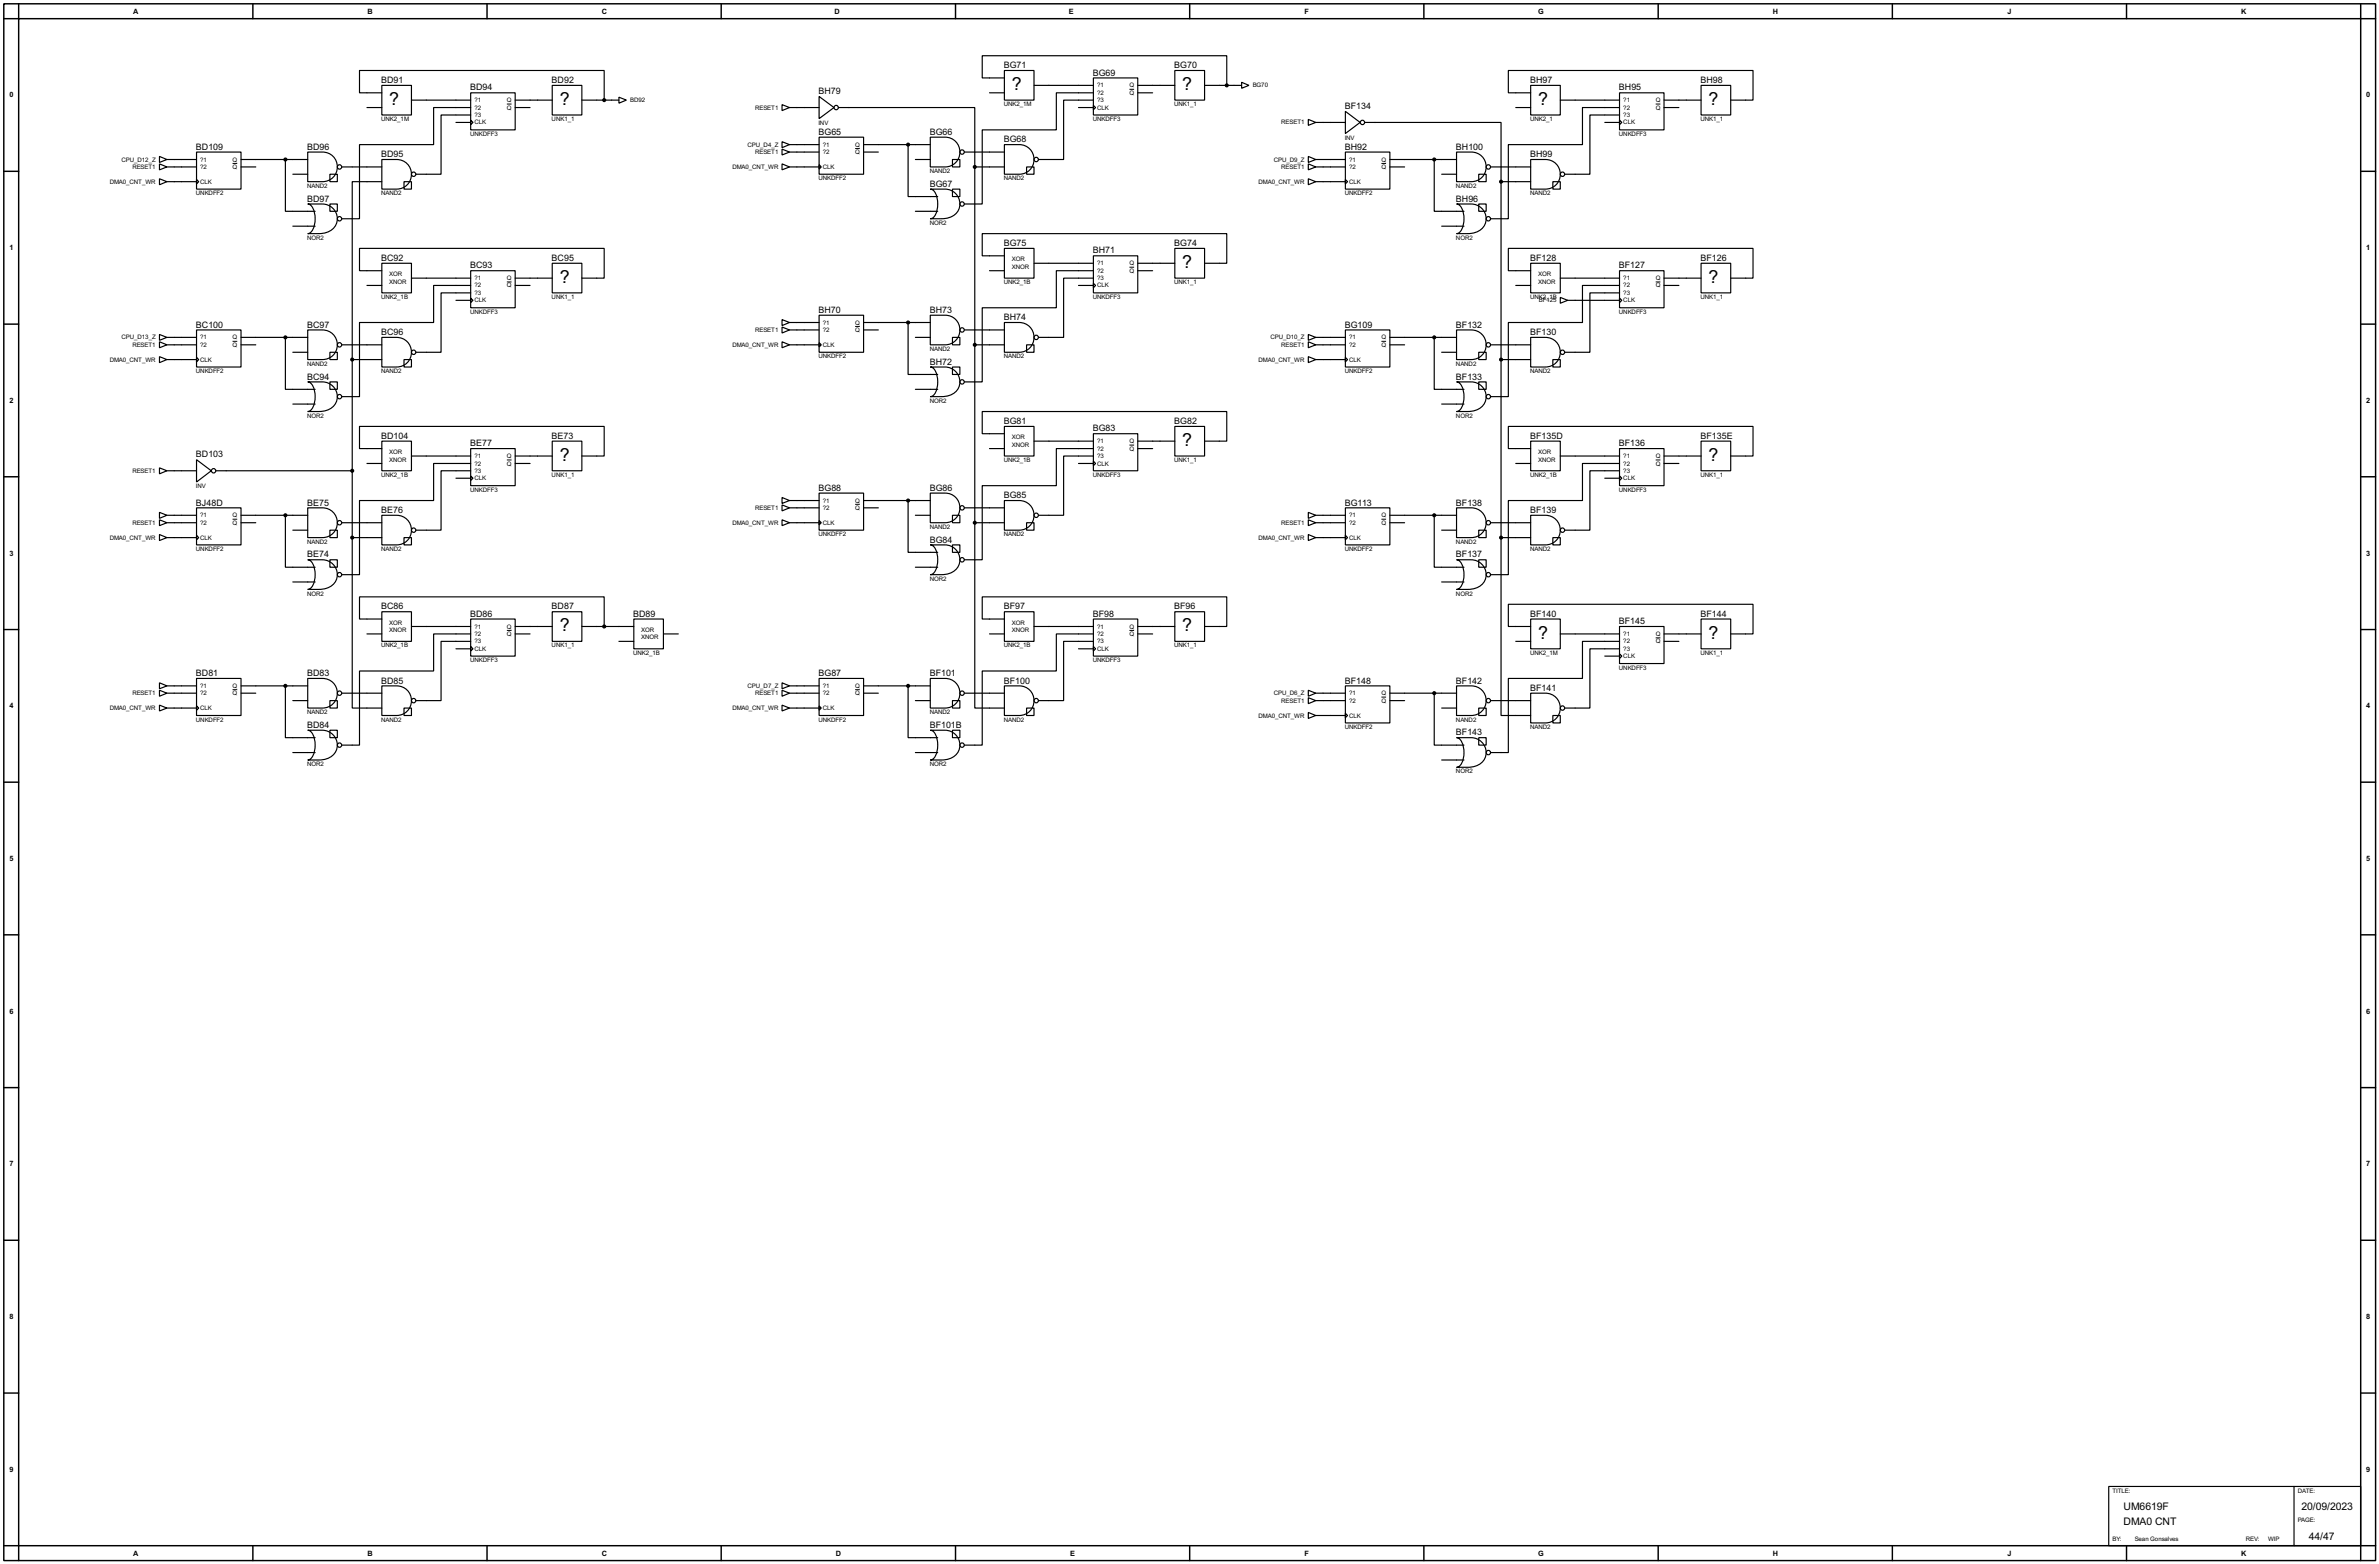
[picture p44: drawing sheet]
<svg xmlns="http://www.w3.org/2000/svg" width="815mm" height="536mm" viewBox="0 0 815 536" stroke-linecap="round" stroke-linejoin="round" font-family="sans-serif">
<defs><g id="words">
<g font-size="6.9">
<text x="133.4" y="36">?</text>
<text x="191.8" y="36">?</text>
<text x="346.8" y="31">?</text>
<text x="405.2" y="31">?</text>
<text x="527.1" y="36">?</text>
<text x="585.5" y="36">?</text>
<text x="405.2" y="91.9">?</text>
<text x="191.8" y="96.9">?</text>
<text x="585.5" y="96.9">?</text>
<text x="405.2" y="152.9">?</text>
<text x="191.8" y="158">?</text>
<text x="585.5" y="158">?</text>
<text x="191.8" y="216.4">?</text>
<text x="405.2" y="216.4">?</text>
<text x="527.1" y="218.9">?</text>
<text x="585.5" y="218.9">?</text>
</g>
<g font-size="4">
<text x="727.8" y="517.5">UM6619F</text>
<text x="788.7" y="517.5">20/09/2023</text>
<text x="727.8" y="522.5">DMA0 CNT</text>
<text x="791.3" y="527.6">44/47</text>
</g>
<g font-size="3.4">
<text x="344" y="23.3">BG71</text>
<text x="402.4" y="23.3">BG70</text>
<text x="130.7" y="28.4">BD91</text>
<text x="189.1" y="28.4">BD92</text>
<text x="374.5" y="25.9">BG69</text>
<text x="524.4" y="28.4">BH97</text>
<text x="582.8" y="28.4">BH98</text>
<text x="161.1" y="31">BD94</text>
<text x="280.5" y="32.3">BH79</text>
<text x="554.8" y="31">BH95</text>
<text x="460.9" y="37.4">BF134</text>
<text x="280.5" y="46.2">BG65</text>
<text x="318.6" y="46.2">BG66</text>
<text x="67.2" y="51.3">BD109</text>
<text x="105.3" y="51.3">BD96</text>
<text x="130.7" y="53.8">BD95</text>
<text x="344" y="48.7">BG68</text>
<text x="460.9" y="51.3">BH92</text>
<text x="499" y="51.3">BH100</text>
<text x="524.4" y="53.8">BH99</text>
<text x="318.6" y="64">BG67</text>
<text x="105.3" y="69.1">BD97</text>
<text x="499" y="69.1">BH96</text>
<text x="130.7" y="89.4">BC92</text>
<text x="189.1" y="89.4">BC95</text>
<text x="344" y="84.3">BG75</text>
<text x="374.5" y="86.8">BH71</text>
<text x="402.4" y="84.3">BG74</text>
<text x="524.4" y="89.4">BF128</text>
<text x="582.8" y="89.4">BF126</text>
<text x="161.1" y="92">BC93</text>
<text x="554.8" y="92">BF127</text>
<text x="280.5" y="107.2">BH70</text>
<text x="318.6" y="107.2">BH73</text>
<text x="67.2" y="112.2">BC100</text>
<text x="105.3" y="112.2">BC97</text>
<text x="344" y="109.7">BH74</text>
<text x="460.9" y="112.2">BG109</text>
<text x="499" y="112.2">BF132</text>
<text x="130.7" y="114.8">BC96</text>
<text x="524.4" y="114.8">BF130</text>
<text x="318.6" y="124.9">BH72</text>
<text x="105.3" y="130.1">BC94</text>
<text x="499" y="130.1">BF133</text>
<text x="344" y="145.3">BG81</text>
<text x="374.5" y="147.8">BG83</text>
<text x="402.4" y="145.3">BG82</text>
<text x="130.7" y="150.3">BD104</text>
<text x="161.1" y="152.9">BE77</text>
<text x="189.1" y="150.3">BE73</text>
<text x="524.4" y="150.3">BF135D</text>
<text x="554.8" y="152.9">BF136</text>
<text x="582.8" y="150.3">BF135E</text>
<text x="67.2" y="156.7">BD103</text>
<text x="67.2" y="173.2">BJ48D</text>
<text x="105.3" y="173.2">BE75</text>
<text x="280.5" y="168.2">BG88</text>
<text x="318.6" y="168.2">BG86</text>
<text x="344" y="170.7">BG85</text>
<text x="460.9" y="173.2">BG113</text>
<text x="499" y="173.2">BF138</text>
<text x="130.7" y="175.7">BE76</text>
<text x="524.4" y="175.7">BF139</text>
<text x="318.6" y="185.9">BG84</text>
<text x="105.3" y="191">BE74</text>
<text x="499" y="191">BF137</text>
<text x="130.7" y="208.8">BC86</text>
<text x="189.1" y="208.8">BD87</text>
<text x="344" y="208.8">BF97</text>
<text x="402.4" y="208.8">BF96</text>
<text x="161.1" y="211.3">BD86</text>
<text x="217" y="211.3">BD89</text>
<text x="374.5" y="211.3">BF98</text>
<text x="524.4" y="211.3">BF140</text>
<text x="554.8" y="213.9">BF145</text>
<text x="582.8" y="211.3">BF144</text>
<text x="67.2" y="231.7">BD81</text>
<text x="105.3" y="231.7">BD83</text>
<text x="280.5" y="231.7">BG87</text>
<text x="318.6" y="231.7">BF101</text>
<text x="130.7" y="234.2">BD85</text>
<text x="344" y="234.2">BF100</text>
<text x="460.9" y="234.2">BF148</text>
<text x="499" y="234.2">BF142</text>
<text x="524.4" y="236.7">BF141</text>
<text x="105.3" y="249.4">BD84</text>
<text x="318.6" y="249.4">BF101B</text>
<text x="499" y="252">BF143</text>
</g>
<g font-size="2.8">
<text x="45.7" y="4.7">A</text>
<text x="126" y="4.7">B</text>
<text x="206.2" y="4.7">C</text>
<text x="286" y="4.7">D</text>
<text x="366.3" y="4.7">E</text>
<text x="447.1" y="4.7">F</text>
<text x="527.2" y="4.7">G</text>
<text x="607.5" y="4.7">H</text>
<text x="688" y="4.7">J</text>
<text x="768.1" y="4.7">K</text>
<text x="3.2" y="33.4">0</text>
<text x="810.9" y="33.4">0</text>
<text x="3.2" y="85.7">1</text>
<text x="810.9" y="85.7">1</text>
<text x="3.2" y="138.1">2</text>
<text x="810.9" y="138.1">2</text>
<text x="3.2" y="190.4">3</text>
<text x="810.9" y="190.4">3</text>
<text x="3.2" y="242.7">4</text>
<text x="810.9" y="242.7">4</text>
<text x="3.2" y="295">5</text>
<text x="810.9" y="295">5</text>
<text x="3.2" y="347.4">6</text>
<text x="810.9" y="347.4">6</text>
<text x="3.2" y="399.7">7</text>
<text x="810.9" y="399.7">7</text>
<text x="3.2" y="452">8</text>
<text x="810.9" y="452">8</text>
<text x="3.2" y="504.3">9</text>
<text x="810.9" y="504.3">9</text>
<text x="45.7" y="533">A</text>
<text x="126" y="533">B</text>
<text x="206.2" y="533">C</text>
<text x="286.5" y="533">D</text>
<text x="366.8" y="533">E</text>
<text x="447.1" y="533">F</text>
<text x="527.2" y="533">G</text>
<text x="607.5" y="533">H</text>
<text x="688" y="533">J</text>
<text x="768.1" y="533">K</text>
</g>
<g font-size="2.4">
<text x="376" y="30">?1</text>
<text x="387.1" y="30">Q</text>
<text x="429.3" y="30">BG70</text>
<text x="162.6" y="35">?1</text>
<text x="173.7" y="35">Q</text>
<text x="216" y="35">BD92</text>
<text x="376" y="32.5">?2</text>
<text x="376" y="35">?3</text>
<text x="387.1" y="32.5">Q</text>
<text x="556.3" y="35">?1</text>
<text x="567.4" y="35">Q</text>
<text x="130.7" y="41.5">UNK2_1M</text>
<text x="162.6" y="37.5">?2</text>
<text x="162.6" y="40.1">?3</text>
<text x="173.7" y="37.5">Q</text>
<text x="189.1" y="41.5">UNK1_1</text>
<text x="258.8" y="37.5">RESET1</text>
<text x="344" y="36.4">UNK2_1M</text>
<text x="374.5" y="41.5">UNKDFF3</text>
<text x="376" y="37.5">CLK</text>
<text x="402.4" y="36.4">UNK1_1</text>
<text x="524.4" y="41.5">UNK2_1</text>
<text x="556.3" y="37.5">?2</text>
<text x="556.3" y="40.1">?3</text>
<text x="567.4" y="37.5">Q</text>
<text x="582.8" y="41.5">UNK1_1</text>
<text x="161.1" y="46.6">UNKDFF3</text>
<text x="162.6" y="42.7">CLK</text>
<text x="280.5" y="42.8">INV</text>
<text x="439.1" y="42.7">RESET1</text>
<text x="460.9" y="47.9">INV</text>
<text x="554.8" y="46.6">UNKDFF3</text>
<text x="556.3" y="42.7">CLK</text>
<text x="256.2" y="50.2">CPU_D4_Z</text>
<text x="258.8" y="52.8">RESET1</text>
<text x="282" y="50.2">?1</text>
<text x="282" y="52.8">?2</text>
<text x="293.1" y="52.8">Q</text>
<text x="293.1" y="50.2">Q</text>
<text x="41.7" y="55.4">CPU_D12_Z</text>
<text x="45.4" y="57.9">RESET1</text>
<text x="68.6" y="55.4">?1</text>
<text x="68.6" y="57.9">?2</text>
<text x="79.7" y="57.9">Q</text>
<text x="79.7" y="55.4">Q</text>
<text x="251" y="57.9">DMA0_CNT_WR</text>
<text x="282" y="57.9">CLK</text>
<text x="318.6" y="59.3">NAND2</text>
<text x="436.5" y="55.4">CPU_D9_Z</text>
<text x="439.1" y="57.9">RESET1</text>
<text x="462.3" y="55.4">?1</text>
<text x="462.3" y="57.9">?2</text>
<text x="473.4" y="57.9">Q</text>
<text x="473.4" y="55.4">Q</text>
<text x="37.6" y="62.9">DMA0_CNT_WR</text>
<text x="68.6" y="62.9">CLK</text>
<text x="105.3" y="64.3">NAND2</text>
<text x="280.5" y="61.8">UNKDFF2</text>
<text x="344" y="61.8">NAND2</text>
<text x="431.3" y="62.9">DMA0_CNT_WR</text>
<text x="462.3" y="62.9">CLK</text>
<text x="499" y="64.3">NAND2</text>
<text x="67.2" y="66.9">UNKDFF2</text>
<text x="130.7" y="66.9">NAND2</text>
<text x="460.9" y="66.9">UNKDFF2</text>
<text x="524.4" y="66.9">NAND2</text>
<text x="318.6" y="77">NOR2</text>
<text x="105.3" y="82.2">NOR2</text>
<text x="499" y="82.2">NOR2</text>
<text x="346.8" y="89.6">XOR</text>
<text x="133.4" y="94.6">XOR</text>
<text x="162.6" y="96">?1</text>
<text x="173.7" y="96">Q</text>
<text x="346.8" y="92.1">XNOR</text>
<text x="376" y="90.9">?1</text>
<text x="376" y="93.5">?2</text>
<text x="376" y="96">?3</text>
<text x="387.1" y="93.5">Q</text>
<text x="387.1" y="90.9">Q</text>
<text x="527.1" y="94.6">XOR</text>
<text x="556.3" y="96">?1</text>
<text x="567.4" y="96">Q</text>
<text x="133.4" y="97.2">XNOR</text>
<text x="162.6" y="98.5">?2</text>
<text x="162.6" y="101">?3</text>
<text x="173.7" y="98.5">Q</text>
<text x="344" y="97.4">UNK2_1B</text>
<text x="376" y="98.5">CLK</text>
<text x="402.4" y="97.4">UNK1_1</text>
<text x="527.1" y="97.2">XNOR</text>
<text x="556.3" y="98.5">?2</text>
<text x="556.3" y="101">?3</text>
<text x="567.4" y="98.5">Q</text>
<text x="130.7" y="102.4">UNK2_1B</text>
<text x="161.1" y="107.6">UNKDFF3</text>
<text x="162.6" y="103.6">CLK</text>
<text x="189.1" y="102.4">UNK1_1</text>
<text x="374.5" y="102.4">UNKDFF3</text>
<text x="524.4" y="102.4">UNK2_1B</text>
<text x="527.4" y="103.6">BF125</text>
<text x="554.8" y="107.6">UNKDFF3</text>
<text x="556.3" y="103.6">CLK</text>
<text x="582.8" y="102.4">UNK1_1</text>
<text x="258.8" y="113.7">RESET1</text>
<text x="282" y="111.2">?1</text>
<text x="282" y="113.7">?2</text>
<text x="293.1" y="113.7">Q</text>
<text x="293.1" y="111.2">Q</text>
<text x="41.7" y="116.3">CPU_D13_Z</text>
<text x="45.4" y="118.9">RESET1</text>
<text x="68.6" y="116.3">?1</text>
<text x="68.6" y="118.9">?2</text>
<text x="79.7" y="118.9">Q</text>
<text x="79.7" y="116.3">Q</text>
<text x="251" y="118.9">DMA0_CNT_WR</text>
<text x="282" y="118.9">CLK</text>
<text x="435.4" y="116.3">CPU_D10_Z</text>
<text x="439.1" y="118.9">RESET1</text>
<text x="462.3" y="116.3">?1</text>
<text x="462.3" y="118.9">?2</text>
<text x="473.4" y="118.9">Q</text>
<text x="473.4" y="116.3">Q</text>
<text x="37.6" y="123.9">DMA0_CNT_WR</text>
<text x="68.6" y="123.9">CLK</text>
<text x="105.3" y="125.3">NAND2</text>
<text x="280.5" y="122.8">UNKDFF2</text>
<text x="318.6" y="120.3">NAND2</text>
<text x="344" y="122.8">NAND2</text>
<text x="431.3" y="123.9">DMA0_CNT_WR</text>
<text x="462.3" y="123.9">CLK</text>
<text x="499" y="125.3">NAND2</text>
<text x="67.2" y="127.8">UNKDFF2</text>
<text x="130.7" y="127.8">NAND2</text>
<text x="460.9" y="127.8">UNKDFF2</text>
<text x="524.4" y="127.8">NAND2</text>
<text x="105.3" y="143.1">NOR2</text>
<text x="318.6" y="138">NOR2</text>
<text x="499" y="143.1">NOR2</text>
<text x="133.4" y="155.6">XOR</text>
<text x="346.8" y="150.5">XOR</text>
<text x="346.8" y="153.1">XNOR</text>
<text x="376" y="151.8">?1</text>
<text x="376" y="154.4">?2</text>
<text x="387.1" y="154.4">Q</text>
<text x="387.1" y="151.8">Q</text>
<text x="527.1" y="155.6">XOR</text>
<text x="133.4" y="158.1">XNOR</text>
<text x="162.6" y="157">?1</text>
<text x="162.6" y="159.5">?2</text>
<text x="173.7" y="159.5">Q</text>
<text x="173.7" y="157">Q</text>
<text x="344" y="158.4">UNK2_1B</text>
<text x="376" y="159.5">CLK</text>
<text x="376" y="157">?3</text>
<text x="402.4" y="158.4">UNK1_1</text>
<text x="527.1" y="158.1">XNOR</text>
<text x="556.3" y="157">?1</text>
<text x="556.3" y="159.5">?2</text>
<text x="567.4" y="159.5">Q</text>
<text x="567.4" y="157">Q</text>
<text x="45.4" y="162">RESET1</text>
<text x="67.2" y="167.2">INV</text>
<text x="130.7" y="163.4">UNK2_1B</text>
<text x="162.6" y="164.5">CLK</text>
<text x="162.6" y="162">?3</text>
<text x="189.1" y="163.4">UNK1_1</text>
<text x="374.5" y="163.4">UNKDFF3</text>
<text x="524.4" y="163.4">UNK2_1B</text>
<text x="556.3" y="164.5">CLK</text>
<text x="556.3" y="162">?3</text>
<text x="582.8" y="163.4">UNK1_1</text>
<text x="161.1" y="168.5">UNKDFF3</text>
<text x="282" y="172.2">?1</text>
<text x="293.1" y="172.2">Q</text>
<text x="554.8" y="168.5">UNKDFF3</text>
<text x="45.4" y="179.8">RESET1</text>
<text x="68.6" y="177.3">?1</text>
<text x="68.6" y="179.8">?2</text>
<text x="79.7" y="179.8">Q</text>
<text x="79.7" y="177.3">Q</text>
<text x="251" y="179.8">DMA0_CNT_WR</text>
<text x="258.8" y="174.7">RESET1</text>
<text x="282" y="179.8">CLK</text>
<text x="282" y="174.7">?2</text>
<text x="293.1" y="174.7">Q</text>
<text x="439.1" y="179.8">RESET1</text>
<text x="462.3" y="177.3">?1</text>
<text x="462.3" y="179.8">?2</text>
<text x="473.4" y="179.8">Q</text>
<text x="473.4" y="177.3">Q</text>
<text x="37.6" y="184.9">DMA0_CNT_WR</text>
<text x="68.6" y="184.9">CLK</text>
<text x="280.5" y="183.8">UNKDFF2</text>
<text x="318.6" y="181.2">NAND2</text>
<text x="344" y="183.8">NAND2</text>
<text x="431.3" y="184.9">DMA0_CNT_WR</text>
<text x="462.3" y="184.9">CLK</text>
<text x="67.2" y="188.8">UNKDFF2</text>
<text x="105.3" y="186.3">NAND2</text>
<text x="130.7" y="188.8">NAND2</text>
<text x="460.9" y="188.8">UNKDFF2</text>
<text x="499" y="186.3">NAND2</text>
<text x="524.4" y="188.8">NAND2</text>
<text x="318.6" y="199">NOR2</text>
<text x="105.3" y="204.1">NOR2</text>
<text x="499" y="204.1">NOR2</text>
<text x="133.4" y="214">XOR</text>
<text x="162.6" y="215.4">?1</text>
<text x="173.7" y="215.4">Q</text>
<text x="346.8" y="214">XOR</text>
<text x="376" y="215.4">?1</text>
<text x="387.1" y="215.4">Q</text>
<text x="130.7" y="221.9">UNK2_1B</text>
<text x="133.4" y="216.6">XNOR</text>
<text x="162.6" y="217.9">?2</text>
<text x="162.6" y="220.5">?3</text>
<text x="173.7" y="217.9">Q</text>
<text x="189.1" y="221.9">UNK1_1</text>
<text x="219.8" y="216.6">XOR</text>
<text x="219.8" y="219.1">XNOR</text>
<text x="344" y="221.9">UNK2_1B</text>
<text x="346.8" y="216.6">XNOR</text>
<text x="376" y="217.9">?2</text>
<text x="376" y="220.5">?3</text>
<text x="387.1" y="217.9">Q</text>
<text x="402.4" y="221.9">UNK1_1</text>
<text x="556.3" y="217.9">?1</text>
<text x="556.3" y="220.5">?2</text>
<text x="567.4" y="220.5">Q</text>
<text x="567.4" y="217.9">Q</text>
<text x="161.1" y="226.9">UNKDFF3</text>
<text x="162.6" y="223">CLK</text>
<text x="217" y="224.4">UNK2_1B</text>
<text x="374.5" y="226.9">UNKDFF3</text>
<text x="376" y="223">CLK</text>
<text x="524.4" y="224.4">UNK2_1M</text>
<text x="556.3" y="225.5">CLK</text>
<text x="556.3" y="223">?3</text>
<text x="582.8" y="224.4">UNK1_1</text>
<text x="554.8" y="229.5">UNKDFF3</text>
<text x="45.4" y="238.2">RESET1</text>
<text x="68.6" y="235.7">?1</text>
<text x="68.6" y="238.2">?2</text>
<text x="79.7" y="238.2">Q</text>
<text x="79.7" y="235.7">Q</text>
<text x="256.2" y="235.7">CPU_D7_Z</text>
<text x="258.8" y="238.2">RESET1</text>
<text x="282" y="235.7">?1</text>
<text x="282" y="238.2">?2</text>
<text x="293.1" y="238.2">Q</text>
<text x="293.1" y="235.7">Q</text>
<text x="436.5" y="238.2">CPU_D6_Z</text>
<text x="462.3" y="238.2">?1</text>
<text x="473.4" y="238.2">Q</text>
<text x="37.6" y="243.3">DMA0_CNT_WR</text>
<text x="68.6" y="243.3">CLK</text>
<text x="105.3" y="244.7">NAND2</text>
<text x="251" y="243.3">DMA0_CNT_WR</text>
<text x="282" y="243.3">CLK</text>
<text x="318.6" y="244.7">NAND2</text>
<text x="431.3" y="245.9">DMA0_CNT_WR</text>
<text x="439.1" y="240.8">RESET1</text>
<text x="462.3" y="245.9">CLK</text>
<text x="462.3" y="240.8">?2</text>
<text x="473.4" y="240.8">Q</text>
<text x="67.2" y="247.3">UNKDFF2</text>
<text x="130.7" y="247.3">NAND2</text>
<text x="280.5" y="247.3">UNKDFF2</text>
<text x="344" y="247.3">NAND2</text>
<text x="460.9" y="249.8">UNKDFF2</text>
<text x="499" y="247.3">NAND2</text>
<text x="524.4" y="249.8">NAND2</text>
<text x="105.3" y="262.5">NOR2</text>
<text x="318.6" y="262.5">NOR2</text>
<text x="499" y="265">NOR2</text>
<text x="724" y="511.5">TITLE:</text>
<text x="787.5" y="511.5">DATE:</text>
<text x="787.5" y="521.6">PAGE:</text>
<text x="724" y="528">BY:</text>
<text x="731.6" y="528">Sean Gonsalves</text>
<text x="769.7" y="528">REV:</text>
<text x="777.3" y="528">WIP</text>
</g>
</g></defs>
<g fill="none" stroke="#000" stroke-width=".5">
<path d="M1.3 1.3h812.8v533.4h-812.8zM6.4 6.4h802.6v523.2h-802.6zM6.4 1.3v5.1h-5.1M86.7 1.3v5.1M166.9 1.3v5.1M247.2 1.3v5.1M327.5 1.3v5.1M407.7 1.3v5.1M488 1.3v5.1M568.3 1.3v5.1M648.5 1.3v5.1M728.8 1.3v5.1"/>
<path d="M809 1.3v5.1h5.1M1.3 58.7h5.1M809 58.7h5.1M1.3 111.1h5.1M809 111.1h5.1M1.3 163.4h5.1M809 163.4h5.1M1.3 215.7h5.1M809 215.7h5.1M1.3 268h5.1M809 268h5.1M1.3 320.3h5.1"/>
<path d="M809 320.3h5.1M1.3 372.7h5.1M809 372.7h5.1M1.3 425h5.1M809 425h5.1M1.3 477.3h5.1M809 477.3h5.1M1.3 529.6h5.1v5.1M86.7 529.6v5.1M166.9 529.6v5.1M247.2 529.6v5.1M327.5 529.6v5.1"/>
<path d="M407.7 529.6v5.1M488 529.6v5.1M568.3 529.6v5.1M648.5 529.6v5.1M728.8 529.6v5.1M814.1 529.6h-5.1v5.1"/>
</g>
<g fill="none" stroke="#000" stroke-width=".4">
<path d="M125.8 36.9h5.1M130.9 29.3h10.1v10.1h-10.1zM130.9 31.8h-7.7v-7.6h83.9v10.1M141 34.3h20.3M161.3 31.8h15.3v12.7h-15.3zM161.3 36.9h-12.7v12.7h-25.4v25.4h-6.1M161.3 39.4h-10.1v20.3h-8.7M176.6 34.3h12.7M176.6 36.9h5.1M189.3 29.3h10.1v10.1h-10.1zM199.4 34.3h12.7M212.1 33.3l2.6 1-2.6 1.1z"/>
<path d="M268 35.9l2.6 1-2.6 1zM270.6 36.9h10.1M280.7 33.1l5.1 3.8-5.1 3.8zM287.3 36.9h46.8v20.3M339.1 31.8h5.1M344.2 24.2h10.2v10.1h-10.2zM344.2 26.7h-7.6v-7.6h83.8v10.2M354.4 29.3h20.3M369.6 36.9h5.1M374.7 26.7h15.2v12.7h-15.2zM374.7 36.1l.8 .8-.8 .7zM374.7 31.8h-12.7v12.7h-25.4v25.4h-6.1"/>
<path d="M374.7 34.3h-10.2v20.4h-8.6M389.9 29.3h12.7M389.9 31.8h5.1M402.6 24.2h10.2v10.1h-10.2zM412.8 29.3h12.7M425.5 28.2l2.5 1.1-2.5 1zM461.1 38.2l5 3.8-5 3.8zM519.5 36.9h5.1M524.6 29.3h10.1v10.1h-10.1zM524.6 31.8h-7.7v-7.6h83.9v10.1h-7.7M534.7 34.3h20.3M555 31.8h15.3v12.7h-15.3z"/>
<path d="M555 36.9h-12.7v12.7h-25.4v25.4h-6.1M555 39.4h-10.1v20.3h-8.7M570.3 34.3h12.7M570.3 36.9h5.1M583 29.3h10.1v10.1h-10.1zM54.7 56.2l2.5 1-2.5 1zM54.7 53.6l2.5 1.1-2.5 1zM57.2 57.2h10.2M57.2 54.7h10.2M67.4 52.1h15.2v12.7h-15.2zM82.6 57.2h5.1M82.6 54.7h22.9"/>
<path d="M97.8 54.7v17.7h10.2M100.4 59.7h5.1M105.5 52.1h3.8a5.1 5.1 0 0 1 6.3 4.4 5.1 5.1 0 0 1-5.1 5.8h-5zM113.1 59.7h2.5v2.6h-2.5zM117.1 57.2h13.8M130.9 54.7h3.8a5.1 5.1 0 0 1 6.3 4.4 5.1 5.1 0 0 1-5.1 5.7h-5zM156.3 42h5M161.3 41.2l.8 .8-.8 .7zM268 51.1l2.6 1-2.6 1zM268 48.6l2.6 1-2.6 1zM268 56.2l2.6 1-2.6 1zM270.6 57.2h10.1"/>
<path d="M270.6 52.1h10.1M270.6 49.6h10.1M280.7 47h15.3v12.7h-15.3zM280.7 56.4l.8 .8-.8 .8zM296 52.1h5M296 49.6h22.8M311.2 49.6v17.8h10.2M313.7 54.7h5.1M318.8 47h3.9a5.2 5.2 0 0 1 6.2 4.4 5.2 5.2 0 0 1-5 5.8h-5.1zM326.4 54.7h2.6v2.5h-2.6zM330.5 52.1h13.7M334.1 57.2h10.1"/>
<path d="M334.1 57.2v121.9M344.2 49.6h3.9a5.1 5.1 0 0 1 6.2 4.4 5.1 5.1 0 0 1-5 5.7h-5.1zM351.8 57.2h2.6v2.5h-2.6zM448.4 56.2l2.5 1-2.5 1zM448.4 53.6l2.5 1.1-2.5 1zM448.4 40.9l2.5 1.1-2.5 1zM450.9 57.2h10.2M450.9 54.7h10.2M450.9 42h10.2M461.1 52.1h15.2v12.7h-15.2zM467.7 42h46.7v20.3M476.3 57.2h5.1"/>
<path d="M476.3 54.7h22.9M491.5 54.7v17.7h10.2M494.1 59.7h5.1M499.2 52.1h3.8a5.1 5.1 0 0 1 6.3 4.4 5.1 5.1 0 0 1-5.1 5.8h-5zM506.8 59.7h2.5v2.6h-2.5zM510.8 57.2h13.8M524.6 54.7h3.8a5.1 5.1 0 0 1 6.3 4.4 5.1 5.1 0 0 1-5.1 5.7h-5zM550 42h5M555 41.2l.8 .8-.8 .7zM54.7 61.3l2.5 1-2.5 1zM57.2 62.3h10.2M67.4 61.5l.7 .8-.7 .7z"/>
<path d="M100.4 77.5h7.6M105.5 69.9h1.4a10.2 10.2 0 0 1 6.8 1.2 5 5 0 0 1 1.6 5.6 5 5 0 0 1-4.9 3.3l-4.9 .1a3.3 3.3 0 0 0 2.3-3.2 7.5 7.5 0 0 0-1.4-6.6zM113.1 69.9h2.5v2.5h-2.5zM130.9 62.3h-10.2v60.9M138.5 62.3h2.5v2.5h-2.5zM313.7 72.4h7.7M318.8 64.8h1.5a10.2 10.2 0 0 1 6.8 1.2 5 5 0 0 1 1.5 5.6 5 5 0 0 1-4.9 3.3l-4.9 .1a3.2 3.2 0 0 0 2.4-3.1 7.6 7.6 0 0 0-1.4-6.7zM326.4 64.8h2.6v2.6h-2.6zM448.4 61.3l2.5 1-2.5 1zM450.9 62.3h10.2M461.1 61.5l.7 .8-.7 .7zM494.1 77.5h7.6"/>
<path d="M499.2 69.9h1.4a10.2 10.2 0 0 1 6.8 1.2 5 5 0 0 1 1.6 5.6 5 5 0 0 1-4.9 3.3l-4.9 .1a3.3 3.3 0 0 0 2.3-3.2 7.5 7.5 0 0 0-1.4-6.6zM506.8 69.9h2.5v2.5h-2.5zM514.4 62.3h10.2M514.4 62.3v121.9M532.2 62.3h2.5v2.5h-2.5zM125.8 97.8h5.1M130.9 90.2h10.1v10.2h-10.1zM130.9 92.8h-7.7v-7.7h83.9v10.2h-7.7M141 95.3h20.3M161.3 92.8h15.3v12.7h-15.3zM161.3 97.8h-12.7v12.7h-25.4v25.4h-6.1M176.6 95.3h12.7"/>
<path d="M176.6 97.8h5.1M189.3 90.2h10.1v10.2h-10.1zM339.1 92.8h5.1M344.2 85.1h10.2v10.2h-10.2zM344.2 87.7h-7.6v-7.6h83.8v10.1h-7.6M354.4 90.2h20.3M369.6 97.8h5.1M374.7 87.7h15.2v12.7h-15.2zM374.7 97.1l.8 .7-.8 .8zM374.7 92.8h-12.7v12.7h-25.4v25.4h-6.1M374.7 95.3h-10.2v20.3h-8.6M389.9 90.2h12.7"/>
<path d="M389.9 92.8h5.1M402.6 85.1h10.2v10.2h-10.2zM519.5 97.8h5.1M524.6 90.2h10.1v10.2h-10.1zM524.6 92.8h-7.7v-7.7h83.9v10.2h-7.7M534.7 95.3h20.3M555 92.8h15.3v12.7h-15.3zM555 97.8h-12.7v12.7h-25.4v25.4h-6.1M570.3 95.3h12.7M570.3 97.8h5.1M583 90.2h10.1v10.2h-10.1zM54.7 117.1l2.5 1.1-2.5 1z"/>
<path d="M54.7 114.6l2.5 1-2.5 1zM57.2 118.2h10.2M57.2 115.6h10.2M67.4 113.1h15.2v12.7h-15.2zM82.6 118.2h5.1M82.6 115.6h22.9M97.8 115.6v17.8h10.2M105.5 113.1h3.8a5.1 5.1 0 0 1 6.3 4.4 5.1 5.1 0 0 1-5.1 5.7h-5zM117.1 118.2h13.8M130.9 115.6h3.8a5.1 5.1 0 0 1 6.3 4.4 5.1 5.1 0 0 1-5.1 5.8h-5zM156.3 102.9h5M161.3 102.2l.8 .7-.8 .8z"/>
<path d="M161.3 100.4h-10.1v20.3h-8.7M268 112.1l2.6 1-2.6 1zM268 109.5l2.6 1-2.6 1.1zM268 117.1l2.6 1.1-2.6 1zM270.6 118.2h10.1M270.6 113.1h10.1M270.6 110.5h10.1M280.7 108h15.3v12.7h-15.3zM280.7 117.4l.8 .8-.8 .7zM296 113.1h5M296 110.5h22.8M311.2 110.5v17.8h10.2"/>
<path d="M313.7 115.6h5.1M318.8 108h3.9a5.1 5.1 0 0 1 6.2 4.4 5.1 5.1 0 0 1-5 5.8h-5.1zM326.4 115.6h2.6v2.6h-2.6zM330.5 113.1h13.7M334.1 118.2h10.1M344.2 110.5h3.9a5.2 5.2 0 0 1 6.2 4.4 5.2 5.2 0 0 1-5 5.8h-5.1zM351.8 118.2h2.6v2.5h-2.6zM448.4 117.1l2.5 1.1-2.5 1zM448.4 114.6l2.5 1-2.5 1zM450.9 118.2h10.2M450.9 115.6h10.2M461.1 113.1h15.2v12.7h-15.2z"/>
<path d="M476.3 118.2h5.1M476.3 115.6h22.9M491.5 115.6v17.8h10.2M499.2 113.1h3.8a5.1 5.1 0 0 1 6.3 4.4 5.1 5.1 0 0 1-5.1 5.7h-5zM510.8 118.2h13.8M524.6 115.6h3.8a5.1 5.1 0 0 1 6.3 4.4 5.1 5.1 0 0 1-5.1 5.8h-5zM534.7 101.9l2.6 1-2.6 1zM537.3 102.9h17.7M555 102.2l.8 .7-.8 .8zM555 100.4h-10.1v20.3h-8.7M54.7 122.2l2.5 1-2.5 1.1zM57.2 123.2h10.2"/>
<path d="M67.4 122.5l.7 .7-.7 .8zM100.4 120.7h5.1M100.4 138.5h7.6M105.5 130.9h1.4a10.2 10.2 0 0 1 6.8 1.1 5 5 0 0 1 1.6 5.7 5 5 0 0 1-4.9 3.2l-4.9 .1a3.2 3.2 0 0 0 2.3-3.1 7.5 7.5 0 0 0-1.4-6.7zM113.1 120.7h2.5v2.5h-2.5zM113.1 130.9h2.5v2.5h-2.5zM120.7 123.2h10.2M120.7 123.2v61M138.5 123.2h2.5v2.6h-2.5zM313.7 133.4h7.7M318.8 125.8h1.5a10 10 0 0 1 6.8 1.1 5 5 0 0 1 1.5 5.7 5 5 0 0 1-4.9 3.2l-4.9 .1a3.2 3.2 0 0 0 2.4-3.1 7.7 7.7 0 0 0-1.4-6.7zM326.4 125.8h2.6v2.5h-2.6z"/>
<path d="M448.4 122.2l2.5 1-2.5 1.1zM450.9 123.2h10.2M461.1 122.5l.7 .7-.7 .8zM494.1 120.7h5.1M494.1 138.5h7.6M499.2 130.9h1.4a10.2 10.2 0 0 1 6.8 1.1 5 5 0 0 1 1.6 5.7 5 5 0 0 1-4.9 3.2l-4.9 .1a3.2 3.2 0 0 0 2.3-3.1 7.5 7.5 0 0 0-1.4-6.7zM506.8 120.7h2.5v2.5h-2.5zM506.8 130.9h2.5v2.5h-2.5zM514.4 123.2h10.2M532.2 123.2h2.5v2.6h-2.5zM67.4 157.5l5 3.8-5 3.9zM125.8 158.8h5.1"/>
<path d="M130.9 151.2h10.1v10.1h-10.1zM130.9 153.7h-7.7v-7.6h83.9v10.2h-7.7M141 156.3h20.3M161.3 153.7h15.3v12.7h-15.3zM161.3 158.8h-12.7v12.7h-25.4v25.4h-6.1M176.6 156.3h12.7M176.6 158.8h5.1M189.3 151.2h10.1v10.1h-10.1zM339.1 153.7h5.1M344.2 146.1h10.2v10.2h-10.2zM344.2 148.6h-7.6v-7.6h83.8v10.2h-7.6M354.4 151.2h20.3"/>
<path d="M369.6 158.8h5.1M374.7 148.6h15.2v12.7h-15.2zM374.7 158l.8 .8-.8 .8zM374.7 153.7h-12.7v12.7h-25.4v25.4h-6.1M374.7 156.3h-10.2v20.3h-8.6M389.9 151.2h12.7M389.9 153.7h5.1M402.6 146.1h10.2v10.2h-10.2zM519.5 158.8h5.1M524.6 151.2h10.1v10.1h-10.1zM524.6 153.7h-7.7v-7.6h83.9v10.2h-7.7M534.7 156.3h20.3"/>
<path d="M555 153.7h15.3v12.7h-15.3zM555 158.8h-12.7v12.7h-25.4v25.4h-6.1M570.3 156.3h12.7M570.3 158.8h5.1M583 151.2h10.1v10.1h-10.1zM54.7 178.1l2.5 1-2.5 1zM54.7 175.6l2.5 1-2.5 1zM54.7 160.3l2.5 1-2.5 1.1zM57.2 179.1h10.2M57.2 176.6h10.2M57.2 161.3h10.2M67.4 174h15.2v12.7h-15.2z"/>
<path d="M74 161.3h46.7M82.6 179.1h5.1M82.6 176.6h22.9M97.8 176.6v17.8h10.2M105.5 174h3.8a5.2 5.2 0 0 1 6.3 4.4 5.2 5.2 0 0 1-5.1 5.8h-5zM117.1 179.1h13.8M130.9 176.6h3.8a5.1 5.1 0 0 1 6.3 4.4 5.1 5.1 0 0 1-5.1 5.7h-5zM156.3 163.9h5M161.3 163.1l.8 .8-.8 .7zM161.3 161.3h-10.1v20.4h-8.7M268 173l2.6 1-2.6 1.1zM268 170.5l2.6 1-2.6 1z"/>
<path d="M268 178.1l2.6 1-2.6 1zM270.6 179.1h10.1M270.6 174h10.1M270.6 171.5h10.1M280.7 169h15.3v12.7h-15.3zM280.7 178.4l.8 .7-.8 .8zM296 174h5M296 171.5h22.8M311.2 171.5v17.8h10.2M313.7 176.6h5.1M318.8 169h3.9a5.1 5.1 0 0 1 6.2 4.4 5.1 5.1 0 0 1-5 5.7h-5.1zM326.4 176.6h2.6v2.5h-2.6z"/>
<path d="M330.5 174h13.7M334.1 179.1v63.5h10.1M334.1 179.1h10.1M344.2 171.5h3.9a5.1 5.1 0 0 1 6.2 4.4 5.1 5.1 0 0 1-5 5.8h-5.1zM351.8 179.1h2.6v2.6h-2.6zM448.4 178.1l2.5 1-2.5 1zM448.4 175.6l2.5 1-2.5 1zM450.9 179.1h10.2M450.9 176.6h10.2M461.1 174h15.2v12.7h-15.2zM476.3 179.1h5.1M476.3 176.6h22.9"/>
<path d="M491.5 176.6v17.8h10.2M499.2 174h3.8a5.2 5.2 0 0 1 6.3 4.4 5.2 5.2 0 0 1-5.1 5.8h-5zM510.8 179.1h13.8M524.6 176.6h3.8a5.1 5.1 0 0 1 6.3 4.4 5.1 5.1 0 0 1-5.1 5.7h-5zM550 163.9h5M555 163.1l.8 .8-.8 .7zM555 161.3h-10.1v20.4h-8.7M54.7 183.2l2.5 1-2.5 1zM57.2 184.2h10.2M67.4 183.4l.7 .8-.7 .8zM100.4 181.7h5.1M100.4 199.4h7.6"/>
<path d="M105.5 191.8h1.4a10.2 10.2 0 0 1 6.8 1.2 5 5 0 0 1 1.6 5.6 5 5 0 0 1-4.9 3.3l-4.9 .1a3.2 3.2 0 0 0 2.3-3.1 7.6 7.6 0 0 0-1.4-6.7zM113.1 181.7h2.5v2.5h-2.5zM113.1 191.8h2.5v2.6h-2.5zM120.7 184.2v58.4h10.2M120.7 184.2h10.2M138.5 184.2h2.5v2.5h-2.5zM313.7 194.4h7.7M318.8 186.7h1.5a10 10 0 0 1 6.8 1.2 5.1 5.1 0 0 1 1.5 5.7 5.1 5.1 0 0 1-4.9 3.2l-4.9 .1a3.2 3.2 0 0 0 2.4-3.1 7.7 7.7 0 0 0-1.4-6.7zM326.4 186.7h2.6v2.6h-2.6zM448.4 183.2l2.5 1-2.5 1zM450.9 184.2h10.2M461.1 183.4l.7 .8-.7 .8z"/>
<path d="M494.1 181.7h5.1M494.1 199.4h7.6M499.2 191.8h1.4a10.2 10.2 0 0 1 6.8 1.2 5 5 0 0 1 1.6 5.6 5 5 0 0 1-4.9 3.3l-4.9 .1a3.2 3.2 0 0 0 2.3-3.1 7.6 7.6 0 0 0-1.4-6.7zM506.8 181.7h2.5v2.5h-2.5zM506.8 191.8h2.5v2.6h-2.5zM514.4 184.2v61h10.2M514.4 184.2h10.2M532.2 184.2h2.5v2.5h-2.5zM125.8 217.2h5.1M130.9 209.6h10.1v10.2h-10.1zM130.9 212.1h-7.7v-7.6h83.9v10.2M141 214.7h20.3"/>
<path d="M161.3 212.1h15.3v12.7h-15.3zM161.3 217.2h-12.7v12.7h-25.4v25.4h-6.1M161.3 219.8h-10.1v20.3h-8.7M176.6 217.2h5.1M176.6 214.7h12.7M189.3 209.6h10.1v10.2h-10.1zM199.4 214.7h17.8M212.1 219.8h5.1M217.2 212.1h10.2v10.2h-10.2zM227.4 217.2h5.1M339.1 217.2h5.1M344.2 209.6h10.2v10.2h-10.2z"/>
<path d="M344.2 212.1h-7.6v-7.6h83.8v10.2h-7.6M354.4 214.7h20.3M374.7 212.1h15.2v12.7h-15.2zM374.7 217.2h-12.7v12.7h-25.4v25.4h-6.1M374.7 219.8h-10.2v20.3h-8.6M389.9 217.2h5.1M389.9 214.7h12.7M402.6 209.6h10.2v10.2h-10.2zM519.5 219.8h5.1M524.6 212.1h10.1v10.2h-10.1zM524.6 214.7h-7.7v-7.6h83.9v10.1h-7.7M534.7 217.2h20.3"/>
<path d="M555 214.7h15.3v12.7h-15.3zM555 219.8h-12.7v12.7h-25.4v25.4h-6.1M570.3 217.2h12.7M570.3 219.8h5.1M583 212.1h10.1v10.2h-10.1zM54.7 236.5l2.5 1-2.5 1.1zM54.7 234l2.5 1-2.5 1zM57.2 237.5h10.2M57.2 235h10.2M67.4 232.5h15.2v12.7h-15.2zM82.6 237.5h5.1M82.6 235h22.9"/>
<path d="M97.8 235v17.8h10.2M105.5 232.5h3.8a5.1 5.1 0 0 1 6.3 4.4 5.1 5.1 0 0 1-5.1 5.7h-5zM117.1 237.5h13.8M130.9 235h3.8a5.1 5.1 0 0 1 6.3 4.4 5.1 5.1 0 0 1-5.1 5.8h-5zM156.3 222.3h5M161.3 221.5l.8 .8-.8 .8zM268 236.5l2.6 1-2.6 1.1zM268 234l2.6 1-2.6 1zM270.6 237.5h10.1M270.6 235h10.1M280.7 232.5h15.3v12.7h-15.3zM296 237.5h5"/>
<path d="M296 235h22.8M311.2 235v17.8h10.2M318.8 232.5h3.9a5.1 5.1 0 0 1 6.2 4.4 5.1 5.1 0 0 1-5 5.7h-5.1zM330.5 237.5h13.7M344.2 235h3.9a5.1 5.1 0 0 1 6.2 4.4 5.1 5.1 0 0 1-5 5.8h-5.1zM369.6 222.3h5.1M374.7 221.5l.8 .8-.8 .8zM448.4 239.1l2.5 1-2.5 1zM448.4 236.5l2.5 1-2.5 1.1zM450.9 237.5h10.2M461.1 235h15.2v12.7h-15.2zM476.3 237.5h22.9"/>
<path d="M491.5 237.5v17.8h10.2M499.2 235h3.8a5.1 5.1 0 0 1 6.3 4.4 5.1 5.1 0 0 1-5.1 5.8h-5zM524.6 237.5h3.8a5.2 5.2 0 0 1 6.3 4.4 5.2 5.2 0 0 1-5.1 5.8h-5zM550 224.8h5M555 224.1l.8 .7-.8 .8zM555 222.3h-10.1v20.3h-8.7M54.7 241.6l2.5 1-2.5 1zM57.2 242.6h10.2M67.4 241.9l.7 .7-.7 .8zM100.4 240.1h5.1M100.4 257.9h7.6M105.5 250.2h1.4a10.1 10.1 0 0 1 6.8 1.2 5 5 0 0 1 1.6 5.7 5 5 0 0 1-4.9 3.2l-4.9 .1a3.3 3.3 0 0 0 2.3-3.1 7.6 7.6 0 0 0-1.4-6.7z"/>
<path d="M113.1 240.1h2.5v2.5h-2.5zM113.1 250.2h2.5v2.6h-2.5zM138.5 242.6h2.5v2.6h-2.5zM268 241.6l2.6 1-2.6 1zM270.6 242.6h10.1M280.7 241.9l.8 .7-.8 .8zM313.7 240.1h5.1M313.7 257.9h7.7M318.8 250.2h1.5a10 10 0 0 1 6.8 1.2 5.1 5.1 0 0 1 1.5 5.7 5.1 5.1 0 0 1-4.9 3.2l-4.9 .1a3.2 3.2 0 0 0 2.4-3.1 7.7 7.7 0 0 0-1.4-6.7zM326.4 240.1h2.6v2.5h-2.6zM326.4 250.2h2.6v2.6h-2.6zM351.8 242.6h2.6v2.6h-2.6z"/>
<path d="M448.4 244.1l2.5 1.1-2.5 1zM450.9 240.1h10.2M450.9 245.2h10.2M461.1 244.4l.7 .8-.7 .7zM476.3 240.1h5.1M494.1 242.6h5.1M499.2 252.8h1.4a10.1 10.1 0 0 1 6.8 1.1 5 5 0 0 1 1.6 5.7 5 5 0 0 1-4.9 3.2l-4.9 .1a3.2 3.2 0 0 0 2.3-3.1 7.6 7.6 0 0 0-1.4-6.7zM506.8 242.6h2.5v2.6h-2.5zM506.8 252.8h2.5v2.5h-2.5zM510.8 240.1h13.8M532.2 245.2h2.5v2.5h-2.5zM494.1 260.4h7.6"/>
<path d="M722.7 509.3h86.3v20.3h-86.3zM786.2 509.3v20.3"/>
<circle cx="286.5" cy="36.9" r=".75"/>
<circle cx="116.3" cy="57.2" r=".75"/>
<circle cx="141.7" cy="59.7" r=".75"/>
<circle cx="329.7" cy="52.1" r=".75"/>
<circle cx="355.1" cy="54.7" r=".75"/>
<circle cx="466.9" cy="42" r=".75"/>
<circle cx="510" cy="57.2" r=".75"/>
<circle cx="535.4" cy="59.7" r=".75"/>
<circle cx="116.3" cy="75" r=".75"/>
<circle cx="329.7" cy="69.9" r=".75"/>
<circle cx="510" cy="75" r=".75"/>
<circle cx="116.3" cy="118.2" r=".75"/>
<circle cx="329.7" cy="113.1" r=".75"/>
<circle cx="355.1" cy="115.6" r=".75"/>
<circle cx="510" cy="118.2" r=".75"/>
<circle cx="116.3" cy="135.9" r=".75"/>
<circle cx="141.7" cy="120.7" r=".75"/>
<circle cx="329.7" cy="130.9" r=".75"/>
<circle cx="510" cy="135.9" r=".75"/>
<circle cx="535.4" cy="120.7" r=".75"/>
<circle cx="73.2" cy="161.3" r=".75"/>
<circle cx="116.3" cy="179.1" r=".75"/>
<circle cx="329.7" cy="174" r=".75"/>
<circle cx="355.1" cy="176.6" r=".75"/>
<circle cx="510" cy="179.1" r=".75"/>
<circle cx="116.3" cy="196.9" r=".75"/>
<circle cx="141.7" cy="181.7" r=".75"/>
<circle cx="329.7" cy="191.8" r=".75"/>
<circle cx="510" cy="196.9" r=".75"/>
<circle cx="535.4" cy="181.7" r=".75"/>
<circle cx="116.3" cy="237.5" r=".75"/>
<circle cx="329.7" cy="237.5" r=".75"/>
<circle cx="116.3" cy="255.3" r=".75"/>
<circle cx="141.7" cy="240.1" r=".75"/>
<circle cx="329.7" cy="255.3" r=".75"/>
<circle cx="355.1" cy="240.1" r=".75"/>
<circle cx="510" cy="240.1" r=".75"/>
<circle cx="510" cy="257.9" r=".75"/>
<circle cx="535.4" cy="242.6" r=".75"/>
</g>
<g fill="none" stroke="#000" stroke-width=".34">
<path d="M173.7 35.7h1.6M387.1 30.6h1.6M567.4 35.7h1.6M79.7 56h1.6M293.1 50.9h1.6M473.4 56h1.6M173.7 96.6h1.6M387.1 91.6h1.6M567.4 96.6h1.6M79.7 117h1.6M293.1 111.9h1.6M473.4 117h1.6"/>
<path d="M173.7 157.6h1.6M387.1 152.5h1.6M567.4 157.6h1.6M79.7 177.9h1.6M293.1 172.8h1.6M473.4 177.9h1.6M173.7 216h1.6M387.1 216h1.6M567.4 218.6h1.6M79.7 236.3h1.6M293.1 236.3h1.6M473.4 238.9h1.6"/>
</g>
<g fill="#000" stroke="#000" stroke-width=".4">
<circle cx="207" cy="34.3" r=".5"/>
<circle cx="420.4" cy="29.3" r=".5"/>
<circle cx="97.8" cy="54.7" r=".5"/>
<circle cx="311.2" cy="49.6" r=".5"/>
<circle cx="334" cy="57.2" r=".5"/>
<circle cx="491.5" cy="54.7" r=".5"/>
<circle cx="514.4" cy="62.3" r=".5"/>
<circle cx="97.8" cy="115.6" r=".5"/>
<circle cx="311.2" cy="110.5" r=".5"/>
<circle cx="334" cy="118.2" r=".5"/>
<circle cx="491.5" cy="115.6" r=".5"/>
<circle cx="120.7" cy="123.2" r=".5"/>
<circle cx="514.4" cy="123.2" r=".5"/>
<circle cx="97.8" cy="176.6" r=".5"/>
<circle cx="120.7" cy="161.3" r=".5"/>
<circle cx="311.2" cy="171.5" r=".5"/>
<circle cx="334" cy="179.1" r=".5"/>
<circle cx="491.5" cy="176.6" r=".5"/>
<circle cx="120.7" cy="184.2" r=".5"/>
<circle cx="514.4" cy="184.2" r=".5"/>
<circle cx="207" cy="214.7" r=".5"/>
<circle cx="97.8" cy="235" r=".5"/>
<circle cx="311.2" cy="235" r=".5"/>
<circle cx="491.5" cy="237.5" r=".5"/>
</g>
<use href="#words"/>
</svg>
